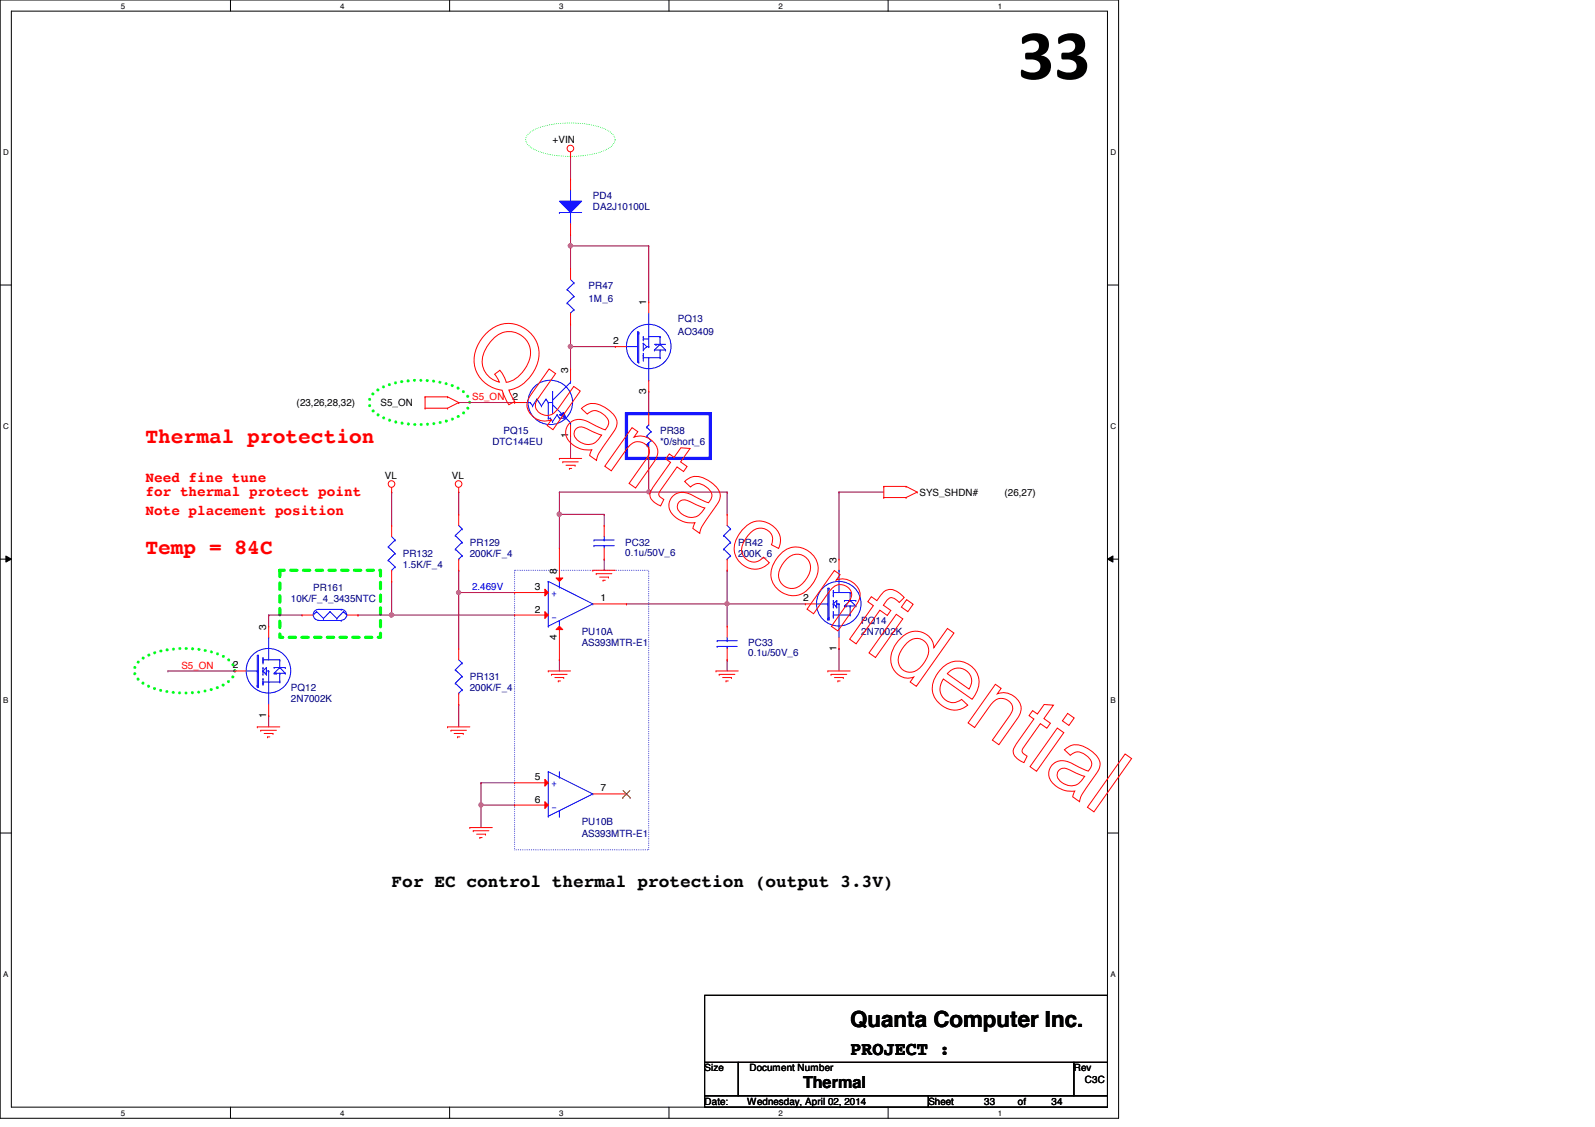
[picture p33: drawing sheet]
<svg xmlns="http://www.w3.org/2000/svg" width="297mm" height="210mm" viewBox="0 0 297 210" stroke-linecap="round" stroke-linejoin="round" font-family="sans-serif">
<defs><g id="words">
<text font-size="13.3" x="189.6" y="14.7">33</text>
<text font-size="4.1" x="158.3" y="191.3">Quanta Computer Inc.</text>
<g font-size="3.9" fill="#f00">
<text x="27.1" y="82.4">Thermal protection</text>
<text x="27.1" y="103.3">Temp = 84C</text>
</g>
<text font-size="3.5" x="158.3" y="196.5">PROJECT :</text>
<text font-size="3.3" x="72.9" y="165.1">For EC control thermal protection (output 3.3V)</text>
<text font-size="3.1" x="149.6" y="202.6">Thermal</text>
<g font-size="2.7" fill="#f00">
<text x="27.1" y="89.7">Need fine tune</text>
<text x="27.1" y="92.4">for thermal protect point</text>
<text x="27.1" y="96">Note placement position</text>
</g>
<g font-size="1.9">
<text x="102.9" y="26.7">+VIN</text>
<text x="120.4" y="56.9" transform="rotate(-90 120.4 56.9)">1</text>
<text x="114.2" y="64.1">2</text>
<text x="105.8" y="69.4" transform="rotate(-90 105.8 69.4)">3</text>
<text x="55.2" y="75.6">(23,26,28,32)</text>
<text x="70.9" y="75.6">S5_ON</text>
<text x="95.4" y="74.5">2</text>
<text x="120.4" y="73.3" transform="rotate(-90 120.4 73.3)">3</text>
<text x="105.8" y="81.6" transform="rotate(-90 105.8 81.6)">1</text>
<text x="71.7" y="89.2">VL</text>
<text x="84.2" y="89.2">VL</text>
<text x="171.2" y="92.3">SYS_SHDN#</text>
<text x="187.1" y="92.3">(26,27)</text>
<text x="103.7" y="106.8" transform="rotate(-90 103.7 106.8)">8</text>
<text x="155.8" y="104.8" transform="rotate(-90 155.8 104.8)">3</text>
<text x="99.6" y="109.9">3</text>
<text x="111.8" y="112">1</text>
<text x="149.6" y="112">2</text>
<text x="49.6" y="117.3" transform="rotate(-90 49.6 117.3)">3</text>
<text x="99.6" y="114.1">2</text>
<text x="103.7" y="119.1" transform="rotate(-90 103.7 119.1)">4</text>
<text x="43.3" y="124.5">2</text>
<text x="155.8" y="121.2" transform="rotate(-90 155.8 121.2)">1</text>
<text x="49.6" y="133.7" transform="rotate(-90 49.6 133.7)">1</text>
<text x="99.6" y="145.3">5</text>
<text x="99.6" y="149.5">6</text>
<text x="111.8" y="147.4">7</text>
<text x="131.2" y="199.6">Size</text>
<text x="139.6" y="199.6">Document Number</text>
<text x="200" y="199.6">Rev</text>
<text x="202.1" y="201.6">C3C</text>
<text x="131.2" y="205.8">Date:</text>
<text x="139.1" y="205.8">Wednesday, April 02, 2014</text>
<text x="172.9" y="205.8">Sheet</text>
<text x="183.3" y="205.8">33</text>
<text x="189.6" y="205.8">of</text>
<text x="195.8" y="205.8">34</text>
</g>
<g font-size="1.9" fill="#000080">
<text x="110.4" y="37.1">PD4</text>
<text x="110.4" y="39.2">DA2J10100L</text>
<text x="109.6" y="53.8">PR47</text>
<text x="109.6" y="56.3">1M_6</text>
<text x="126.2" y="60">PQ13</text>
<text x="126.2" y="62.5">AO3409</text>
<text x="91.7" y="82.9">DTC144EU</text>
<text x="93.8" y="80.8">PQ15</text>
<text x="122.9" y="80.8">PR38</text>
<text x="122.9" y="82.9">*0/short_6</text>
<text x="87.5" y="101.6">PR129</text>
<text x="116.5" y="101.6">PC32</text>
<text x="137.5" y="101.6">PR42</text>
<text x="75" y="103.8">PR132</text>
<text x="75" y="105.8">1.5K/F_4</text>
<text x="87.5" y="103.8">200K/F_4</text>
<text x="116.5" y="103.5">0.1u/50V_6</text>
<text x="137.5" y="103.8">200K_6</text>
<text x="54.2" y="112.1">10K/F_4_3435NTC</text>
<text x="58.3" y="110">PR161</text>
<text x="108.3" y="118.3">PU10A</text>
<text x="160.4" y="116.2">PQ14</text>
<text x="160.4" y="118.3">2N7002K</text>
<text x="108.3" y="120.4">AS393MTR-E1</text>
<text x="139.4" y="120.4">PC33</text>
<text x="139.4" y="122.3">0.1u/50V_6</text>
<text x="54.2" y="128.7">PQ12</text>
<text x="54.2" y="130.8">2N7002K</text>
<text x="87.5" y="126.7">PR131</text>
<text x="87.5" y="128.7">200K/F_4</text>
<text x="108.3" y="153.7">PU10B</text>
<text x="108.3" y="155.8">AS393MTR-E1</text>
</g>
<g font-size="1.9" fill="#f00">
<text x="87.9" y="74.5">S5_ON</text>
<text x="33.8" y="124.5">S5_ON</text>
</g>
<g font-size="1.9" fill="#00f">
<text x="87.9" y="109.9">2.469V</text>
<text x="102.7" y="111.3">+</text>
<text x="102.7" y="115.4">-</text>
<text x="102.7" y="146.6">+</text>
<text x="102.7" y="150.8">-</text>
</g>
<g font-size="1.5">
<text x="22.5" y="1.6">5</text>
<text x="63.3" y="1.6">4</text>
<text x="104.1" y="1.6">3</text>
<text x="145" y="1.6">2</text>
<text x="185.8" y="1.6">1</text>
<text x=".6" y="28.9">D</text>
<text x="206.8" y="28.9">D</text>
<text x=".6" y="79.9">C</text>
<text x="206.8" y="79.9">C</text>
<text x=".6" y="131">B</text>
<text x="206.8" y="131">B</text>
<text x=".6" y="182">A</text>
<text x="206.8" y="182">A</text>
<text x="22.5" y="207.8">5</text>
<text x="63.3" y="207.8">4</text>
<text x="104.1" y="207.8">3</text>
<text x="145" y="207.8">2</text>
<text x="185.8" y="207.8">1</text>
</g>
</g></defs>
<path d="M0 0h208.3v208.3h-208.3zM2.1 2.1h204.1v204.1h-204.1z" fill="none" stroke="#000" stroke-width=".19"/>
<g fill="#fff">
<path d="M22.5 .3h.8v1.6h-.8z"/>
<path d="M22.5 206.5h.8v1.6h-.8z"/>
</g>
<path d="M42.9 0v2.1M42.9 206.2v2.1" fill="none" stroke="#000" stroke-width=".19"/>
<g fill="#fff">
<path d="M63.3 .3h.8v1.6h-.8z"/>
<path d="M63.3 206.5h.8v1.6h-.8z"/>
</g>
<path d="M83.7 0v2.1M83.7 206.2v2.1" fill="none" stroke="#000" stroke-width=".19"/>
<g fill="#fff">
<path d="M104.1 .3h.8v1.6h-.8z"/>
<path d="M104.1 206.5h.8v1.6h-.8z"/>
</g>
<path d="M124.6 0v2.1M124.6 206.2v2.1" fill="none" stroke="#000" stroke-width=".19"/>
<g fill="#fff">
<path d="M145 .3h.8v1.6h-.8z"/>
<path d="M145 206.5h.8v1.6h-.8z"/>
</g>
<path d="M165.4 0v2.1M165.4 206.2v2.1" fill="none" stroke="#000" stroke-width=".19"/>
<g fill="#fff">
<path d="M185.8 .3h.8v1.6h-.8z"/>
<path d="M185.8 206.5h.8v1.6h-.8z"/>
<path d="M.6 27.6h1v1.6h-1z"/>
<path d="M206.8 27.6h1.1v1.6h-1.1z"/>
<path d="M.6 78.6h1v1.6h-1z"/>
<path d="M206.8 78.6h1.1v1.6h-1.1z"/>
</g>
<path d="M0 53.1h2.1M206.2 53.1h2.1" fill="none" stroke="#000" stroke-width=".19"/>
<g fill="#fff">
<path d="M.6 129.6h1v1.7h-1z"/>
<path d="M206.8 129.6h1v1.7h-1z"/>
</g>
<path d="M0 104.1h2.1M1.1 103.5l1 .6-1 .6zM206.2 104.1l1.1-.6v1.2zM206.2 104.1h2.1" fill="none" stroke="#000" stroke-width=".19"/>
<path d="M1.1 103.5l1 .6-1 .6zM206.2 104.1l1.1-.6v1.2z" fill="#000"/>
<g fill="#fff">
<path d="M.6 180.6h1v1.7h-1z"/>
<path d="M206.8 180.6h1v1.7h-1z"/>
</g>
<path d="M0 155.2h2.1M206.2 155.2h2.1" fill="none" stroke="#000" stroke-width=".19"/>
<path d="M52.1 106.2h18.8v12.5h-18.8z" fill="none" stroke="#0f0" stroke-width=".59" stroke-dasharray="1.2 1.2"/>
<path d="M95.8 106.2h25v52.1h-25z" fill="none" stroke="#00f" stroke-width=".19" stroke-dasharray="0 .3"/>
<path d="M98.3 25a8.9 8.9 0 0 1 5.3-1.9 18.2 18.2 0 0 1 9.3 1.1 2.06 2.06 0 0 1 1.5 2.3 6.1 6.1 0 0 1-4.4 2.3 18.7 18.7 0 0 1-10.5-1 2.09 2.09 0 0 1-1.5-2.3z" fill="none" stroke="#00ff40" stroke-width=".19" stroke-dasharray="0 .3"/>
<path d="M116.7 77h15.6v8.4h-15.6z" fill="none" stroke="#00f" stroke-width=".59"/>
<path d="M69.6 73.2a13.2 13.2 0 0 1 8.5-2.4 13.3 13.3 0 0 1 8.5 2.4 2.18 2.18 0 0 1 0 3.5 13.2 13.2 0 0 1-8.5 2.4 13.1 13.1 0 0 1-8.5-2.4 2.19 2.19 0 0 1 0-3.5zM25.9 123.2a13.1 13.1 0 0 1 8.5-2.4 13.2 13.2 0 0 1 8.5 2.4 2.21 2.21 0 0 1 0 3.5 13.2 13.2 0 0 1-8.5 2.4 13.1 13.1 0 0 1-8.5-2.4 2.22 2.22 0 0 1 0-3.5z" fill="none" stroke="#00ff40" stroke-width=".59" stroke-dasharray="0 1.2"/>
<path d="M104.2 91.7h.1M104.2 91.7h16.6M72.9 108.3h.1M72.9 108.3v6.3" fill="none" stroke="#800040" stroke-width=".19"/>
<circle cx="120.8" cy="91.6" r=".38" fill="#f0f"/>
<circle cx="120.8" cy="91.6" r=".38" fill="none" stroke="#f0f" stroke-width=".19"/>
<path d="M106.3 43.7h.1M106.3 43.7v2.1M89.6 145.8h.1M89.6 145.8v4.1" fill="none" stroke="#800040" stroke-width=".19"/>
<circle cx="106.2" cy="45.8" r=".4" fill="#f0f"/>
<circle cx="106.2" cy="45.8" r=".4" fill="none" stroke="#f0f" stroke-width=".19"/>
<g fill="none" stroke="#800040" stroke-width=".19">
<path d="M106.3 45.8h.1M106.3 45.8v4.2M106.3 45.8h14.5M120.8 45.8h.1M120.8 45.8v10.4M106.3 64.6h.1M106.3 64.6v4.1M120.8 72.9h.1M120.8 72.9v4.1M104.2 91.7h.1M104.2 91.7v4.1M120.8 91.7h.1"/>
<path d="M120.8 91.7h14.6M66.7 114.6h.1M66.7 114.6h6.2"/>
</g>
<circle cx="106.2" cy="64.5" r=".4" fill="#f0f"/>
<circle cx="106.2" cy="64.5" r=".4" fill="none" stroke="#f0f" stroke-width=".19"/>
<g fill="none" stroke="#800040" stroke-width=".19">
<path d="M85.4 75h.1M85.4 75h10.4M106.3 64.6h.1M106.3 60.4h.1M106.3 64.6h8.3M106.3 60.4v4.2M104.2 95.8h.1M104.2 95.8v6.3M104.2 95.8h8.3M112.5 95.8h.1M112.5 95.8v2.1M104.2 122.9h.1"/>
<path d="M104.2 122.9v2.1"/>
</g>
<circle cx="104.2" cy="95.8" r=".4" fill="#f0f"/>
<circle cx="104.2" cy="95.8" r=".4" fill="none" stroke="#f0f" stroke-width=".19"/>
<path d="M85.4 91.7h.1M85.4 91.7v4.1M85.4 110.4h.1M85.4 110.4v10.4M112.5 104.1h.1M112.5 104.1v2.1" fill="none" stroke="#800040" stroke-width=".19"/>
<circle cx="85.4" cy="110.4" r=".39" fill="#f0f"/>
<circle cx="85.4" cy="110.4" r=".39" fill="none" stroke="#f0f" stroke-width=".19"/>
<path d="M72.9 91.7h.1M72.9 91.7v6.2M72.9 114.6h.1M72.9 114.6h22.9M85.4 110.4h.1M85.4 110.4h10.4M85.4 131.2h.1M85.4 131.2v4.2" fill="none" stroke="#800040" stroke-width=".19"/>
<circle cx="72.9" cy="114.5" r=".4" fill="#f0f"/>
<circle cx="72.9" cy="114.5" r=".4" fill="none" stroke="#f0f" stroke-width=".19"/>
<g fill="none" stroke="#800040" stroke-width=".19">
<path d="M156.2 91.7h.1M156.2 91.7v12.4M156.2 91.7h8.4M50 114.6h.1M50 114.6v2M50 114.6h6.3M116.7 112.5h.1M116.7 112.5h33.3M135.4 112.5h.1M135.4 112.5v4.1M50 133.3h.1M50 133.3v2.1"/>
<path d="M135.4 122.9h.1M135.4 122.9v2.1M156.2 120.8h.1M156.2 120.8v4.2"/>
</g>
<circle cx="135.4" cy="112.4" r=".39" fill="#f0f"/>
<circle cx="135.4" cy="112.4" r=".39" fill="none" stroke="#f0f" stroke-width=".19"/>
<g fill="none" stroke="#800040" stroke-width=".19">
<path d="M106.3 29.2h.1M106.3 29.2v4.1M106.3 81.2h.1M106.3 81.2v4.2M120.8 85.4h.1M120.8 85.4v6.3M135.4 91.7h.1M135.4 91.7v4.1M85.4 106.2h.1M85.4 106.2v4.2M135.4 106.2h.1M135.4 106.2v6.3"/>
<path d="M89.6 145.8h.1M89.6 149.9h.1M89.6 145.8h6.2M89.6 149.9v4.2"/>
</g>
<circle cx="89.6" cy="149.9" r=".39" fill="#f0f"/>
<circle cx="89.6" cy="149.9" r=".39" fill="none" stroke="#f0f" stroke-width=".19"/>
<path d="M31.3 125h.1M31.3 125h12.5M89.6 149.9h.1M89.6 149.9h6.2" fill="none" stroke="#800040" stroke-width=".19"/>
<g fill="none" stroke="#f00" stroke-width=".19">
<path d="M106.3 29.2h.1M106.3 28.3v.9M79.2 76h.1M79.2 73.9h.1M79.2 73.9h4.2M79.2 76h4.2M79.2 73.9v2.1M83.4 73.9h.1M83.4 76h.1M83.4 73.9l2 1.1M85.4 75h.1M85.4 75l-2 1"/>
<path d="M72.9 91.7h.1M72.9 97.9h.1M72.9 90.8v.9M72.9 97.9v2M85.4 91.7h.1M85.4 95.8h.1M85.4 90.8v.9M85.4 95.8v2.1M104.2 85.4h.1M104.2 85.4h4.1M104.8 86h.1M104.8 86h2.9"/>
<path d="M105.4 86.7h1.7M106 87.2h.1M106 87.2h.5M107.1 86.7h.1M135.4 95.8h.1M135.4 95.8v2.1M164.6 92.7h.1M164.6 90.6h.1M164.6 90.6h4.1M164.6 92.7h4.1M164.6 90.6v2.1M168.7 90.6h.1"/>
<path d="M168.7 92.7h.1M168.7 90.6l2.1 1.1M170.8 91.7h.1M170.8 91.7l-2.1 1M56.3 114.6h.1M56.3 114.6h2M64.6 114.6h2.1M66.7 114.6h.1M72.9 108.3h.1M72.9 106.2v2.1M85.4 106.2h.1M85.4 104.1v2.1"/>
<path d="M110.4 106.2h.1M110.4 106.2h4.2M111 106.8h.1M111 106.8h3M111.7 107.5h1.6M112.3 108.1h.1M112.3 108.1h.4M113.3 107.5h.1M135.4 106.2h.1M135.4 104.1v2.1M47.9 135.4h.1M47.9 135.4h4.2"/>
<path d="M48.6 136h.1M48.6 136h2.9M49.2 136.6h1.6M49.8 137.2h.1M49.8 137.2h.4M50.8 136.6h.1M83.4 135.4h.1M83.4 135.4h4.1M84 136h.1M84 136h2.9M84.6 136.6h1.7M85.2 137.2h.1"/>
<path d="M85.2 137.2h.4M86.3 136.6h.1M102.1 125h.1M102.1 125h4.2M102.7 125.6h.1M102.7 125.6h2.9M103.3 126.2h1.7M104 126.8h.1M104 126.8h.4M105 126.2h.1M133.3 125h.1M133.3 125h4.2"/>
<path d="M133.9 125.6h.1M133.9 125.6h3M134.6 126.2h1.6M135.2 126.8h.1M135.2 126.8h.4M136.2 126.2h.1M154.2 125h.1M154.2 125h4.1M154.8 125.6h.1M154.8 125.6h2.9M155.4 126.2h1.7M156 126.8h.1"/>
<path d="M156 126.8h.5M157.1 126.2h.1M87.5 154.1h.1M87.5 154.1h4.2M88.1 154.7h.1M88.1 154.7h3M88.8 155.4h1.6M89.4 156h.1M89.4 156h.4M90.4 155.4h.1"/>
<circle cx="106.2" cy="27.7" r=".62"/>
<circle cx="72.9" cy="90.1" r=".62"/>
<circle cx="85.4" cy="90.1" r=".62"/>
</g>
<path d="M131.2 185.4h75v12.5h-75zM131.2 197.9h6.3v6.2h-6.3zM137.5 197.9h62.5v6.2h-62.5zM200 197.9h6.2v6.2h-6.2zM131.2 204.1h41.7v2.1h-41.7zM172.9 204.1h33.3v2.1h-33.3z" fill="none" stroke="#000" stroke-width=".19"/>
<g fill="none" stroke="#00f" stroke-width=".19">
<path d="M72.9 99.9l.7 .7M84.8 99.7h.1M84.8 99.7l1.3 1.3M85.4 97.9l.7 .6M86.1 98.5h.1M86.1 98.5l-1.3 1.2M134.8 99.7h.1M134.8 99.7l1.3 1.3M135.4 97.9l.7 .6M136.1 98.5h.1M136.1 98.5l-1.3 1.2M59 113.9h.1"/>
<path d="M59 113.9l-.7 .7M59 113.9l1.2 1.3M59.4 115.6h4.1M60.2 115.2h.1M61.5 113.9h.1M61.5 113.9l-1.3 1.3M61.5 113.9l1.2 1.3M62.7 115.2h.1M63.5 113.5h-4.1a1.02 1.02 0 0 0-1.1 1 1.02 1.02 0 0 0 1.1 1M63.5 113.5h.1M63.5 115.6h.1M63.5 113.5a1.02 1.02 0 0 1 1.1 1 1.02 1.02 0 0 1-1.1 1"/>
<path d="M64 113.9h.1M64 113.9l-1.3 1.3M64 113.9l.6 .7M64.6 114.6h.1M72.3 101.9h.1M72.3 104.4h.1M72.3 101.9l1.3 1.2M72.3 104.4l1.3 1.2M72.9 106.2h.1M73.6 100.6h.1M73.6 103.1h.1M73.6 105.6h.1"/>
<path d="M73.6 100.6l-1.3 1.3M73.6 103.1l-1.3 1.3M73.6 105.6l-.7 .6M84.8 102.3h.1M84.8 102.3l1.3 1.2M85.4 104.1h.1M86.1 101h.1M86.1 103.5h.1M86.1 101l-1.3 1.3M86.1 103.5l-.7 .6M102.1 116.6h.1M102.1 108.3h.1"/>
<path d="M102.1 108.3l8.3 4.2M102.1 108.3v8.3M104.2 109.3h.1M104.2 116.6h.1M104.2 108.3v1M104.2 115.6v1M110.4 112.5h.1M110.4 112.5l-8.3 4.1M134.8 102.3h.1M134.8 102.3l1.3 1.2M135.4 104.1h.1M136.1 101h.1"/>
<path d="M136.1 103.5h.1M136.1 101l-1.3 1.3M136.1 103.5l-.7 .6"/>
</g>
<path d="M101.5 109.7l.6 .7-.6 .6z" fill="#f00"/>
<path d="M95.8 110.4h.1M95.8 110.4h6.3M101.5 109.7l.6 .7-.6 .6z" fill="none" stroke="#f00" stroke-width=".19"/>
<path d="M101.5 113.9l.6 .7-.6 .6z" fill="#f00"/>
<path d="M95.8 114.6h.1M95.8 114.6h6.3M101.5 113.9l.6 .7-.6 .6zM110.4 112.5h6.3M116.7 112.5h.1" fill="none" stroke="#f00" stroke-width=".19"/>
<path d="M103.5 107.7h1.3l-.6 .6z" fill="#f00"/>
<path d="M103.5 107.7h1.3l-.6 .6zM104.2 102.1h.1M104.2 102.1v6.2" fill="none" stroke="#f00" stroke-width=".19"/>
<path d="M103.5 117.3l.7-.7 .6 .7z" fill="#f00"/>
<path d="M103.5 117.3l.7-.7 .6 .7zM104.2 116.6v6.3M135.4 116.6h.1M135.4 116.6v2.1M104.2 122.9h.1M135.4 122.9h.1M135.4 120.8v2.1" fill="none" stroke="#f00" stroke-width=".19"/>
<g fill="none" stroke="#00f" stroke-width=".19">
<path d="M120.4 79.5h.1M120.4 79.5l.8 .9M120.8 79.1h.1M120.8 79.1l-.4 .4M120.4 82.9h.1M120.4 81.2h.1M120.4 82.9l.4 .4M120.4 81.2l.8 .8M121.2 82h.1M121.2 80.4h.1M121.2 82l-.8 .9M121.2 80.4l-.8 .8"/>
<path d="M133.6 119.3h.1M133.6 119.3h3.7M135.4 119.3h.1M135.4 118.7v.6M133.6 120.4h.1M133.6 120.4h3.7M135.4 120.4h.1M135.4 120.4v.4"/>
</g>
<path d="M120.8 82.5v.8l-.4-.4z" fill-rule="evenodd" fill="#00f"/>
<g fill="none" stroke="#00f" stroke-width=".19">
<path d="M112.5 99.9v.7M120.8 82.5v.8l-.4-.4zM50 118.7h.1M50 118.7v4.2M110.6 100.6h.1M110.6 101.6h.1M110.6 100.6h3.8M110.6 101.6h3.8M112.5 101.6h.1M112.5 100.6h.1M112.5 101.6v.5M45.8 125h2.1"/>
<path d="M47.9 127.7h.1M47.9 125h.1M47.9 127.9h.1M47.9 127.9h.2M48.1 122h.1M48.1 127.5h.1M48.1 127.9h.1M48.1 122h-.2v5.9M48.1 122v5.9M49 122.9h.1M49 125h.1M49 124.3h.1"/>
<path d="M49 125.6h.1M49 126.4h.1M49 127.3h.1M49 122.5h.1M49 123.3h.1M49 123.5h.1M49 127h.1M49 127.5h.1M49 122.9h3.1M49 125l.6 .6M49 122.5v1M49 124.3v1.3"/>
<path d="M49 126.4v1.1M49 127h3.1M49.4 125.4h.1M49.6 125.6h.1M49.6 124.3h.1M49.6 125h.1M49.6 125h.4M49.6 124.3l-.6 .7M49.6 124.3v1.3M50 125h.1M50 125v6.2M51.1 125.4h.1"/>
<path d="M51.1 124.3h.1M51.1 125.4h2M51.1 124.3h2M51.3 125.4h.1M51.5 125.4h.1M52.1 125.4h.1M52.1 122.9h.1M52.1 124.3h.1M52.1 127h.1M52.1 122.9v1.4M52.1 125.4v1.6M52.1 124.3l1 1.1"/>
<path d="M52.1 124.3l-1 1.1M53.1 125.4h.1M53.1 124.3h.1M84.8 124.8h.1M84.8 127.3h.1M84.8 124.8l1.3 1.2M84.8 127.3l1.3 1.2M85.4 129.1h.1M85.4 122.9l.7 .6M86.1 123.5h.1M86.1 126h.1M86.1 128.5h.1"/>
<path d="M86.1 123.5l-1.3 1.3M86.1 126l-1.3 1.3M86.1 128.5l-.7 .6"/>
<circle cx="50" cy="124.9" r="4.2"/>
</g>
<g fill="none" stroke="#f00" stroke-width=".19">
<path d="M120.8 77h.1M120.8 77v2.1M112.5 97.9h.1M112.5 97.9v2M120.8 85.4h.1M120.8 83.3v2.1M50 116.6h.1M50 116.6v2.1M112.5 104.1h.1M112.5 102.1v2M43.8 125h.1M43.8 125h2"/>
<path d="M50 133.3h.1M50 131.2v2.1M85.4 120.8h.1M85.4 131.2h.1M85.4 120.8v2.1M85.4 129.1v2.1"/>
</g>
<path d="M104.2 77.3l.8-.5 .4 1.1z" fill="#00f"/>
<g fill="none" stroke="#00f" stroke-width=".19">
<path d="M97.9 75h.9M98.8 75h.1M98.8 75l.4 .6M99.2 75.6h.1M100 74.3h.1M100 74.3l-.8 1.3M100 74.3l.8 1.3M100.8 75.6h.1M101.7 74.3h.1M101.7 74.3l-.9 1.3M101.7 74.3l.4 .7M102.1 75h.1"/>
<path d="M102.1 77.9h.1M102.1 75h.8M102.1 75v2.9M102.1 77.9h.4M102.5 77.9h.1M102.5 77.9l.4 .6M102.9 75h.1M102.9 72.9h.1M102.9 78.5h.1M102.9 72.9v4.1M102.9 75.4l1.7 1.6M103.8 77.3h.1"/>
<path d="M103.8 77.3l-.9 1.2M103.8 77.3l.4 .6M104.2 77.3l.8-.5 .4 1.1zM104.2 77.9h.1M104.2 77.9h1.2M104.6 77h.1M105.4 77.9h.1M105.4 77.9l.9 .8M106.3 79.1h.1M106.3 78.7h.1M106.3 71.2h.1M106.3 70.8h.1"/>
<path d="M106.3 70.8v.4M106.3 78.7v.4M106.3 71.2l-3.4 3.3"/>
<circle cx="102.5" cy="74.9" r="4.1"/>
</g>
<path d="M95.8 75h.1M95.8 75h2.1M106.3 68.7h.1M106.3 68.7v2.1M106.3 79.1v2.1M106.3 81.2h.1" fill="none" stroke="#f00" stroke-width=".19"/>
<path d="M104.2 37.5h4.1l-2 2.1z" fill="#00f"/>
<g fill="none" stroke="#00f" stroke-width=".19">
<path d="M104.2 37.5h4.1l-2 2.1zM104.2 39.6h.1M104.2 39.6h4.1M106.3 37.5h.1M106.3 35.4v2.1M106.3 39.6v2.1M106.3 41.7h.1M120.8 58.3v6.3M116.7 64.6h2M118.7 61.8h.1M118.7 64.6h.1M118.7 61.8v5.7h.3"/>
<path d="M118.7 61.8h.3M119 67.5h.1M119 62.1h.1M119 61.8h.1M119 61.8v5.7M119.8 66.6h.1M119.8 66.2h.1M119.8 65.8h.1M119.8 63.1h.1M119.8 62.7h.1M119.8 63.9h.1M119.8 65.2h.1"/>
<path d="M119.8 66.6h3.1M119.8 62.7v.8M119.8 63.9v1.3M119.8 65.8v1.5M119.8 63.1h1M119.8 63.9l.6 .7M120.4 64.6h.1M120.4 64.6h.4M120.4 64.6l-.6 .6M120.8 64.6h.1M120.8 70.8h.1M120.8 66.6v4.2"/>
<path d="M120.8 62.7h2.1M121.9 65.2h.1M121.9 64.1h2M121.9 65.2h2M122.1 64.1h.1M122.3 64.1h.1M122.9 62.7h.1M122.9 64.1h.1M122.9 66.6h.1M122.9 65.2h.1M122.9 62.7v1.4M122.9 65.2v1.4"/>
<path d="M122.9 64.1l-1 1.1M122.9 64.1l1 1.1M123.9 65.2h.1M102.1 152h.1M102.1 143.7h.1M102.1 143.7l8.3 4.2M102.1 143.7v8.3M104.2 144.7h.1M104.2 152h.1M104.2 143.7v1M104.2 151v1M110.4 147.9h.1"/>
<path d="M110.4 147.9l-8.3 4.1"/>
<circle cx="120.8" cy="64.5" r="4.1"/>
</g>
<path d="M106.3 33.3h.1M106.3 33.3v2.1M106.3 43.7h.1M106.3 41.7v2M120.8 56.2h.1M120.8 56.2v2.1M114.6 64.6h.1M114.6 64.6h2.1M120.8 72.9h.1M120.8 70.8v2.1" fill="none" stroke="#f00" stroke-width=".19"/>
<path d="M101.5 145.2l.6 .6-.6 .6z" fill="#f00"/>
<path d="M95.8 145.8h.1M95.8 145.8h6.3M101.5 145.2l.6 .6-.6 .6z" fill="none" stroke="#f00" stroke-width=".19"/>
<path d="M101.5 149.3l.6 .6-.6 .7z" fill="#f00"/>
<g fill="none" stroke="#f00" stroke-width=".19">
<path d="M106.3 50h.1M106.3 50v2.1M106.3 58.3v2.1M106.3 60.4h.1M150 112.5h.1M150 112.5h2.1M156.2 104.1h.1M156.2 104.1v2.1M156.2 118.7v2.1M156.2 120.8h.1M95.8 149.9h.1M95.8 149.9h6.3"/>
<path d="M101.5 149.3l.6 .6-.6 .7zM110.4 147.9h6.3M116.7 147.9h.1"/>
</g>
<path d="M116 148.5h.1M116 147.2l1.3 1.3M117.3 147.2l-1.3 1.3M117.3 148.5h.1" fill="none" stroke="#804000" stroke-width=".19"/>
<g fill="none" stroke="#00f" stroke-width=".19">
<path d="M105.6 53.9h.1M105.6 56.4h.1M105.6 53.9l1.3 1.3M105.6 56.4l1.3 1.3M106.3 58.3h.1M106.3 52.1l.6 .6M106.9 52.7h.1M106.9 55.2h.1M106.9 57.7h.1M106.9 52.7l-1.3 1.2M106.9 55.2l-1.3 1.2M106.9 57.7l-.6 .6"/>
<path d="M152.1 112.5h2.1M154.2 115.2h.1M154.2 112.5h.1M154.2 115.4h.1M154.2 115.4h.2M154.4 109.6h.1M154.4 115h.1M154.4 115.4h.1M154.4 109.6h-.2v5.8M154.4 109.6v5.8M155.2 110.4h.1M155.2 112.5h.1"/>
<path d="M155.2 111.8h.1M155.2 113.1h.1M155.2 113.9h.1M155.2 114.8h.1M155.2 110h.1M155.2 110.8h.1M155.2 111h.1M155.2 114.6h.1M155.2 115h.1M155.2 110.4h3.1M155.2 112.5l.4 .4M155.2 110v1"/>
<path d="M155.2 111.8v1.3M155.2 113.9v1.1M155.2 114.6h3.1M155.6 112.9h.1M155.6 112.9l.2 .2M155.8 113.1h.1M155.8 111.8h.1M155.8 112.5h.1M155.8 112.5h.4M155.8 111.8l-.6 .7M155.8 111.8v1.3M156.2 112.5h.1"/>
<path d="M156.2 106.2h.1M156.2 106.2v4.2M156.2 112.5v6.2M157.3 112.9h.1M157.3 111.8h.1M157.3 112.9h2.1M157.3 111.8h2.1M157.5 112.9h.1M157.7 112.9h.1M158.3 112.9h.1M158.3 110.4h.1M158.3 111.8h.1"/>
<path d="M158.3 114.6h.1M158.3 110.4v1.4M158.3 112.9v1.7M158.3 111.8l1.1 1.1M158.3 111.8l-1 1.1M159.4 112.9h.1M159.4 111.8h.1"/>
<circle cx="156.2" cy="112.4" r="4.2"/>
</g>
<circle cx="120.8" cy="91.6" r=".38" fill="#f0f"/>
<circle cx="120.8" cy="91.6" r=".38" fill="none" stroke="#f0f" stroke-width=".19"/>
<circle cx="106.2" cy="45.8" r=".4" fill="#f0f"/>
<circle cx="106.2" cy="45.8" r=".4" fill="none" stroke="#f0f" stroke-width=".19"/>
<circle cx="106.2" cy="64.5" r=".4" fill="#f0f"/>
<circle cx="106.2" cy="64.5" r=".4" fill="none" stroke="#f0f" stroke-width=".19"/>
<circle cx="104.2" cy="95.8" r=".4" fill="#f0f"/>
<circle cx="104.2" cy="95.8" r=".4" fill="none" stroke="#f0f" stroke-width=".19"/>
<circle cx="85.4" cy="110.4" r=".39" fill="#f0f"/>
<circle cx="85.4" cy="110.4" r=".39" fill="none" stroke="#f0f" stroke-width=".19"/>
<circle cx="72.9" cy="114.5" r=".4" fill="#f0f"/>
<circle cx="72.9" cy="114.5" r=".4" fill="none" stroke="#f0f" stroke-width=".19"/>
<circle cx="135.4" cy="112.4" r=".39" fill="#f0f"/>
<circle cx="135.4" cy="112.4" r=".39" fill="none" stroke="#f0f" stroke-width=".19"/>
<circle cx="89.6" cy="149.9" r=".39" fill="#f0f"/>
<circle cx="89.6" cy="149.9" r=".39" fill="none" stroke="#f0f" stroke-width=".19"/>
<g fill="none" stroke="#f00" stroke-width=".19">
<path d="M90.4 62.3a5.7 5.7 0 0 1 8.1-.6 5.7 5.7 0 0 1 .5 8.1 6.4 6.4 0 0 1-4.2 2.8l1.1 2.2-1.1 .6-.7-1.3-.6-1.4a5.8 5.8 0 0 1-3.9-9.5zM91.8 63.1a4 4 0 0 1 5.6-.4 4 4 0 0 1 .6 5.7 5.4 5.4 0 0 1-3.7 2.8l-.6-1.3-.6-.9-1 .7 .9 1.5a4 4 0 0 1-2.4-6.4zM102.3 68.7l1.2 .9-2.8 4a2.44 2.44 0 0 0-.8 2.7 2.28 2.28 0 0 0 3.9-.1l3.1-4.2 1.2 .8-5.1 7.2-1.1-.7 .8-1.1a3.3 3.3 0 0 1-4.5-3.3l.7-1.4zM107.3 79.9a1.63 1.63 0 0 1 2 0l2.7 1.1a2.81 2.81 0 0 1-2.7 1.8 2.4 2.4 0 0 1-2.4-2.3zM108.3 76.1a3.3 3.3 0 0 1 4.4-.2 3.5 3.5 0 0 1 2.2 3.2l-.5 1.1-1.6 2.3a7.2 7.2 0 0 0-1.7 3.2l-1.3-.9 .4-1a4.5 4.5 0 0 1-4.8-2.7 2.61 2.61 0 0 1 1.2-2.7 2.61 2.61 0 0 1 2.9 .2l3.2 1.5a1.74 1.74 0 0 0-.5-3 1.96 1.96 0 0 0-2.8 0zM117.7 79.6l1.1 .8-.7 1a3.2 3.2 0 0 1 4.3 3.3l-.6 1.4-3.4 4.8-1.2-.9 3-4.3a1.95 1.95 0 0 0 .4-2.6 2.21 2.21 0 0 0-3.6 .2l-3.2 4.4-1.2-.9zM124.6 84.5l.9 .7 1.3-1.8 1.7 .1-1.8 2.5 1.3 .9-.7 .9-1.2-.8-3 4.2a.94 .94 0 0 0-.4 .9 .94 .94 0 0 0 .7 .8l.2 .1-.6 1.2a2.86 2.86 0 0 1-2-2.1l.1-.5 .5-.9 3.3-4.6-.9-.6zM126.5 93.4a1.63 1.63 0 0 1 2.1 .1l2.7 1.1a2.81 2.81 0 0 1-2.8 1.8 2.4 2.4 0 0 1-2.4-2.3zM127.5 89.7a3.3 3.3 0 0 1 4.4-.2 3.5 3.5 0 0 1 2.2 3.2l-.4 1-1.6 2.3a7.2 7.2 0 0 0-1.8 3.3l-1.3-.9 .4-1a4.5 4.5 0 0 1-4.8-2.7 2.61 2.61 0 0 1 1.2-2.7 2.61 2.61 0 0 1 3 .1l3.1 1.5a1.74 1.74 0 0 0-.4-2.9 1.96 1.96 0 0 0-2.9 0zM138.5 98.4a3.9 3.9 0 0 1 4.4-1.1 3.9 3.9 0 0 1 2.4 3.9l-.3 .9-1.3-.6a2.26 2.26 0 0 0-.9-2.9 2.26 2.26 0 0 0-3 .5 4.3 4.3 0 0 0-1.6 3.9 2.26 2.26 0 0 0 1.7 1.6 2.26 2.26 0 0 0 2.3-.8l1.1 1a3.8 3.8 0 0 1-4.9 .4 3.8 3.8 0 0 1-1.3-4.8l.7-1.1zM145.5 103.1a4.1 4.1 0 0 1 5.6 0 4.1 4.1 0 0 1 .3 5.6 4.1 4.1 0 0 1-6 1.5 4.1 4.1 0 0 1-.8-6.1zM146.6 104a2.55 2.55 0 0 1 3.5-.1 2.55 2.55 0 0 1 .4 3.5 3.6 3.6 0 0 1-3.3 2.2 2.58 2.58 0 0 1-1.7-4.2z"/>
<path d="M155.4 106.3l1.1 .7-.8 1a3.2 3.2 0 0 1 4.4 3.3l-.7 1.4-3.4 4.8-1.2-.8 3.1-4.4a1.95 1.95 0 0 0 .3-2.6 2.21 2.21 0 0 0-3.5 .2l-3.2 4.4-1.2-.8zM162.3 111.1l1 .8 .5-.8a2.24 2.24 0 0 1 3.8-.5l.8 .7-.9 .9a1.78 1.78 0 0 0-1.9-.8l-1.1 1.3 1.4 1-.7 .9-1.3-.9-4.5 6.2-1.2-.8 4.4-6.3-1-.7zM166.9 114.4l1.2 .9-5.1 7.2-1.2-.9zM167.6 119a3.6 3.6 0 0 1 6.2 1l.1 .6 2.5-3.5 1.3 .8-7.1 9.9-1.1-.8 .7-.9a3.3 3.3 0 0 1-4.3-3.6 5.8 5.8 0 0 1 1.7-3.5zM168.8 111.7l1.3 .8-1 1.4-1.2-.8zM168.9 119.7a2.33 2.33 0 0 1 3.3-.3 2.33 2.33 0 0 1 .4 3.2 3.8 3.8 0 0 1-3.3 2.6 2.43 2.43 0 0 1-1.5-4zM175.5 124.3a4 4 0 0 1 5.7 0 4 4 0 0 1 .1 5.6l-.3 .3-5.3-3.7a2.62 2.62 0 0 0-.4 2.9 2.62 2.62 0 0 0 2.6 1.4l1.2-.5 1.1 1a3.9 3.9 0 0 1-5.6-.7 4 4 0 0 1 0-5.2zM176.7 125.2a2.46 2.46 0 0 1 3.4-.2 2.46 2.46 0 0 1 .4 3.3l-4.1-2.8zM185.4 127.5l1 .7-.7 1a3.2 3.2 0 0 1 4.4 3.3l-.7 1.4-3.4 4.8-1.2-.9 3.1-4.3a1.95 1.95 0 0 0 .3-2.6 2.21 2.21 0 0 0-3.5 .2l-3.2 4.4-1.2-.9zM192.3 132.4l.9 .6 1.3-1.8 1.7 .1-1.8 2.5 1.2 .9-.6 .9-1.3-.8-2.9 4.2a.94 .94 0 0 0-.4 .9 .94 .94 0 0 0 .7 .8l.2 .1-.6 1.2a2.86 2.86 0 0 1-2-2.1l.1-.5 .5-.9 3.2-4.6-.9-.6zM196.9 135.6l1.2 .9-5.1 7.1-1.2-.8zM198.2 139.7a3.3 3.3 0 0 1 4.5-.2 3.5 3.5 0 0 1 2.1 3.2l-.4 1-1.6 2.3a7.2 7.2 0 0 0-1.8 3.3l-1.2-.9 .4-1.1a4.5 4.5 0 0 1-4.8-2.7 2.6 2.6 0 0 1 1.2-2.6 2.6 2.6 0 0 1 2.9 .1l3.2 1.5a1.75 1.75 0 0 0-.5-3 1.96 1.96 0 0 0-2.9 .1z"/>
<path d="M198.8 132.9l1.2 .8-.9 1.4-1.2-.8zM197.3 143.4a1.63 1.63 0 0 1 2 0l2.7 1.2a2.81 2.81 0 0 1-2.8 1.7 2.4 2.4 0 0 1-2.3-2.2zM209.5 140.4l1.2 .9-7 9.9-1.2-.9z"/>
</g>
<use href="#words"/>
</svg>
